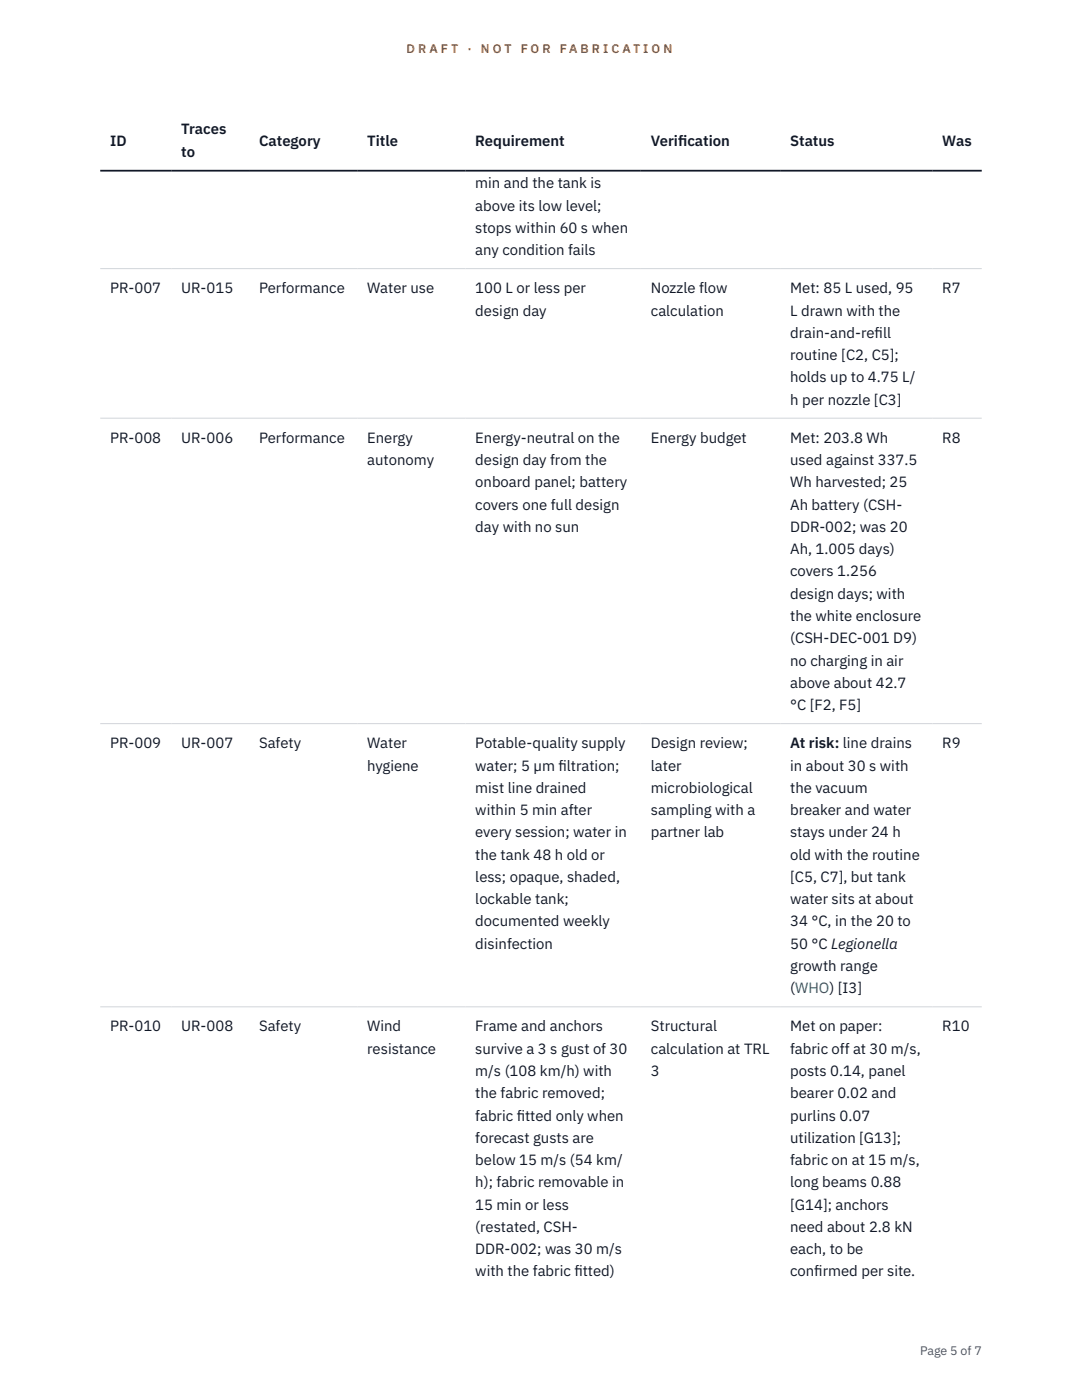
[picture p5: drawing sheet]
<svg xmlns="http://www.w3.org/2000/svg" width="216mm" height="279mm" viewBox="0 0 216 279" stroke-linecap="round" stroke-linejoin="round" font-family="sans-serif">
<defs><g id="words">
<g font-size="3" fill="#111827">
<text x="22" y="29.1">ID</text>
<text x="36.2" y="26.8">Traces</text>
<text x="51.7" y="29.1">Category</text>
<text x="73.3" y="29.1">Title</text>
<text x="94.8" y="29.1">Requirement</text>
<text x="129.9" y="29.1">Verif</text>
<text x="135.3" y="29.1">ication</text>
<text x="157.7" y="29.1">Status</text>
<text x="188" y="29.1">Was</text>
<text x="36.2" y="31.3">to</text>
<text x="94.8" y="37.6">min and the tank is</text>
<text x="94.8" y="42">above its low level;</text>
<text x="94.8" y="46.5">stops within 60 s when</text>
<text x="94.8" y="50.9">any condition fails</text>
<text x="22" y="58.5">PR-007</text>
<text x="36.2" y="58.5">UR-015</text>
<text x="51.7" y="58.5">Performance</text>
<text x="73.3" y="58.5">Water use</text>
<text x="94.8" y="58.5">100 L or less per</text>
<text x="129.9" y="58.5">Nozzle flow</text>
<text x="157.7" y="58.5">Met: 85 L used, 95</text>
<text x="188" y="58.5">R7</text>
<text x="94.8" y="63">design day</text>
<text x="129.9" y="63">calculation</text>
<text x="157.7" y="63">L drawn with the</text>
<text x="157.7" y="67.4">drain-and-ref</text>
<text x="157.7" y="71.9">routine [C2, C5];</text>
<text x="174.5" y="67.4">ill</text>
<text x="157.7" y="76.3">holds up to 4.75 L/</text>
<text x="157.7" y="80.8">h per nozzle [C3]</text>
<text x="22" y="88.4">PR-008</text>
<text x="36.2" y="88.4">UR-006</text>
<text x="51.7" y="88.4">Performance</text>
<text x="73.3" y="88.4">Energy</text>
<text x="94.8" y="88.4">Energy-neutral on the</text>
<text x="129.9" y="88.4">Energy budget</text>
<text x="157.7" y="88.4">Met: 203.8 Wh</text>
<text x="188" y="88.4">R8</text>
<text x="73.3" y="92.8">autonomy</text>
<text x="94.8" y="92.8">design day from the</text>
<text x="157.7" y="92.8">used against 337.5</text>
<text x="94.8" y="97.3">onboard panel; battery</text>
<text x="94.8" y="101.7">covers one full design</text>
<text x="157.7" y="97.3">Wh harvested; 25</text>
<text x="157.7" y="101.7">Ah battery (CSH-</text>
<text x="94.8" y="106.2">day with no sun</text>
<text x="157.7" y="106.2">DDR-002; was 20</text>
<text x="157.7" y="110.6">Ah, 1.005 days)</text>
<text x="157.7" y="115">covers 1.256</text>
<text x="157.7" y="119.5">design days; with</text>
<text x="157.7" y="123.9">the white enclosure</text>
<text x="157.7" y="128.4">(CSH-DEC-001 D9)</text>
<text x="157.7" y="132.8">no charging in air</text>
<text x="157.7" y="137.3">above about 42.7</text>
<text x="157.7" y="141.7">°C [F2, F5]</text>
<text x="22" y="149.3">PR-009</text>
<text x="36.2" y="149.3">UR-007</text>
<text x="51.7" y="149.3">Safety</text>
<text x="73.3" y="149.3">Water</text>
<text x="94.8" y="149.3">Potable-quality supply</text>
<text x="129.9" y="149.3">Design review;</text>
<text x="157.7" y="149.3">At risk: line drains</text>
<text x="188" y="149.3">R9</text>
<text x="73.3" y="153.8">hygiene</text>
<text x="94.8" y="153.8">water; 5 µm f</text>
<text x="111.4" y="153.8">iltration;</text>
<text x="129.9" y="153.8">later</text>
<text x="157.7" y="153.8">in about 30 s with</text>
<text x="94.8" y="158.2">mist line drained</text>
<text x="129.9" y="158.2">microbiological</text>
<text x="157.7" y="158.2">the vacuum</text>
<text x="94.8" y="162.7">within 5 min after</text>
<text x="94.8" y="167.1">every session; water in</text>
<text x="129.9" y="162.7">sampling with a</text>
<text x="129.9" y="167.1">partner lab</text>
<text x="157.7" y="162.7">breaker and water</text>
<text x="157.7" y="167.1">stays under 24 h</text>
<text x="94.8" y="171.6">the tank 48 h old or</text>
<text x="157.7" y="171.6">old with the routine</text>
<text x="94.8" y="176">less; opaque, shaded,</text>
<text x="157.7" y="176">[C5, C7], but tank</text>
<text x="94.8" y="180.5">lockable tank;</text>
<text x="94.8" y="184.9">documented weekly</text>
<text x="157.7" y="180.5">water sits at about</text>
<text x="157.7" y="184.9">34 °C, in the 20 to</text>
<text x="94.8" y="189.3">disinfection</text>
<text x="157.7" y="189.3">50 °C Legionella</text>
<text x="157.7" y="193.8">growth range</text>
<text x="157.7" y="198.2">(WHO) [I3]</text>
<text x="22" y="205.9">PR-010</text>
<text x="36.2" y="205.9">UR-008</text>
<text x="51.7" y="205.9">Safety</text>
<text x="73.3" y="205.9">Wind</text>
<text x="94.8" y="205.9">Frame and anchors</text>
<text x="129.9" y="205.9">Structural</text>
<text x="157.7" y="205.9">Met on paper:</text>
<text x="188" y="205.9">R10</text>
<text x="73.3" y="210.3">resistance</text>
<text x="94.8" y="210.3">survive a 3 s gust of 30</text>
<text x="94.8" y="214.7">m/s (108 km/h) with</text>
<text x="129.9" y="210.3">calculation at TRL</text>
<text x="129.9" y="214.7">3</text>
<text x="157.7" y="210.3">fabric off at 30 m/s,</text>
<text x="157.7" y="214.7">posts 0.14, panel</text>
<text x="94.8" y="219.2">the fabric removed;</text>
<text x="157.7" y="219.2">bearer 0.02 and</text>
<text x="94.8" y="223.6">fabric f</text>
<text x="103.1" y="223.6">itted only when</text>
<text x="157.7" y="223.6">purlins 0.07</text>
<text x="94.8" y="228.1">forecast gusts are</text>
<text x="94.8" y="232.5">below 15 m/s (54 km/</text>
<text x="157.7" y="228.1">utilization [G13];</text>
<text x="157.7" y="232.5">fabric on at 15 m/s,</text>
<text x="94.8" y="237">h); fabric removable in</text>
<text x="157.7" y="237">long beams 0.88</text>
<text x="94.8" y="241.4">15 min or less</text>
<text x="94.8" y="245.9">(restated, CSH-</text>
<text x="157.7" y="241.4">[G14]; anchors</text>
<text x="157.7" y="245.9">need about 2.8 kN</text>
<text x="94.8" y="250.3">DDR-002; was 30 m/s</text>
<text x="157.7" y="250.3">each, to be</text>
<text x="94.8" y="254.8">with the fabric f</text>
<text x="114.6" y="254.8">itted)</text>
<text x="157.7" y="254.8">conf</text>
<text x="162.5" y="254.8">irmed per site.</text>
</g>
<g font-size="2.5" fill="#b45309">
<text x="81.1" y="10.5">D R A F T</text>
<text x="93.3" y="10.5">·</text>
<text x="95.9" y="10.5">N O T</text>
<text x="103.9" y="10.5">F O R</text>
<text x="111.7" y="10.5">F A B R I C A T I O N</text>
</g>
<text font-size="2.5" fill="#4b5563" x="183.6" y="270.3">Page 5 of 7</text>
</g></defs>
<path d="M20 53.6h175.9M20 83.5h175.9M20 144.4h175.9M20 200.9h175.9" fill="none" stroke="#d1d5db" stroke-width=".2"/>
<path d="M20 34.1h175.9" fill="none" stroke="#111827" stroke-width=".35"/>
<use href="#words"/>
</svg>
